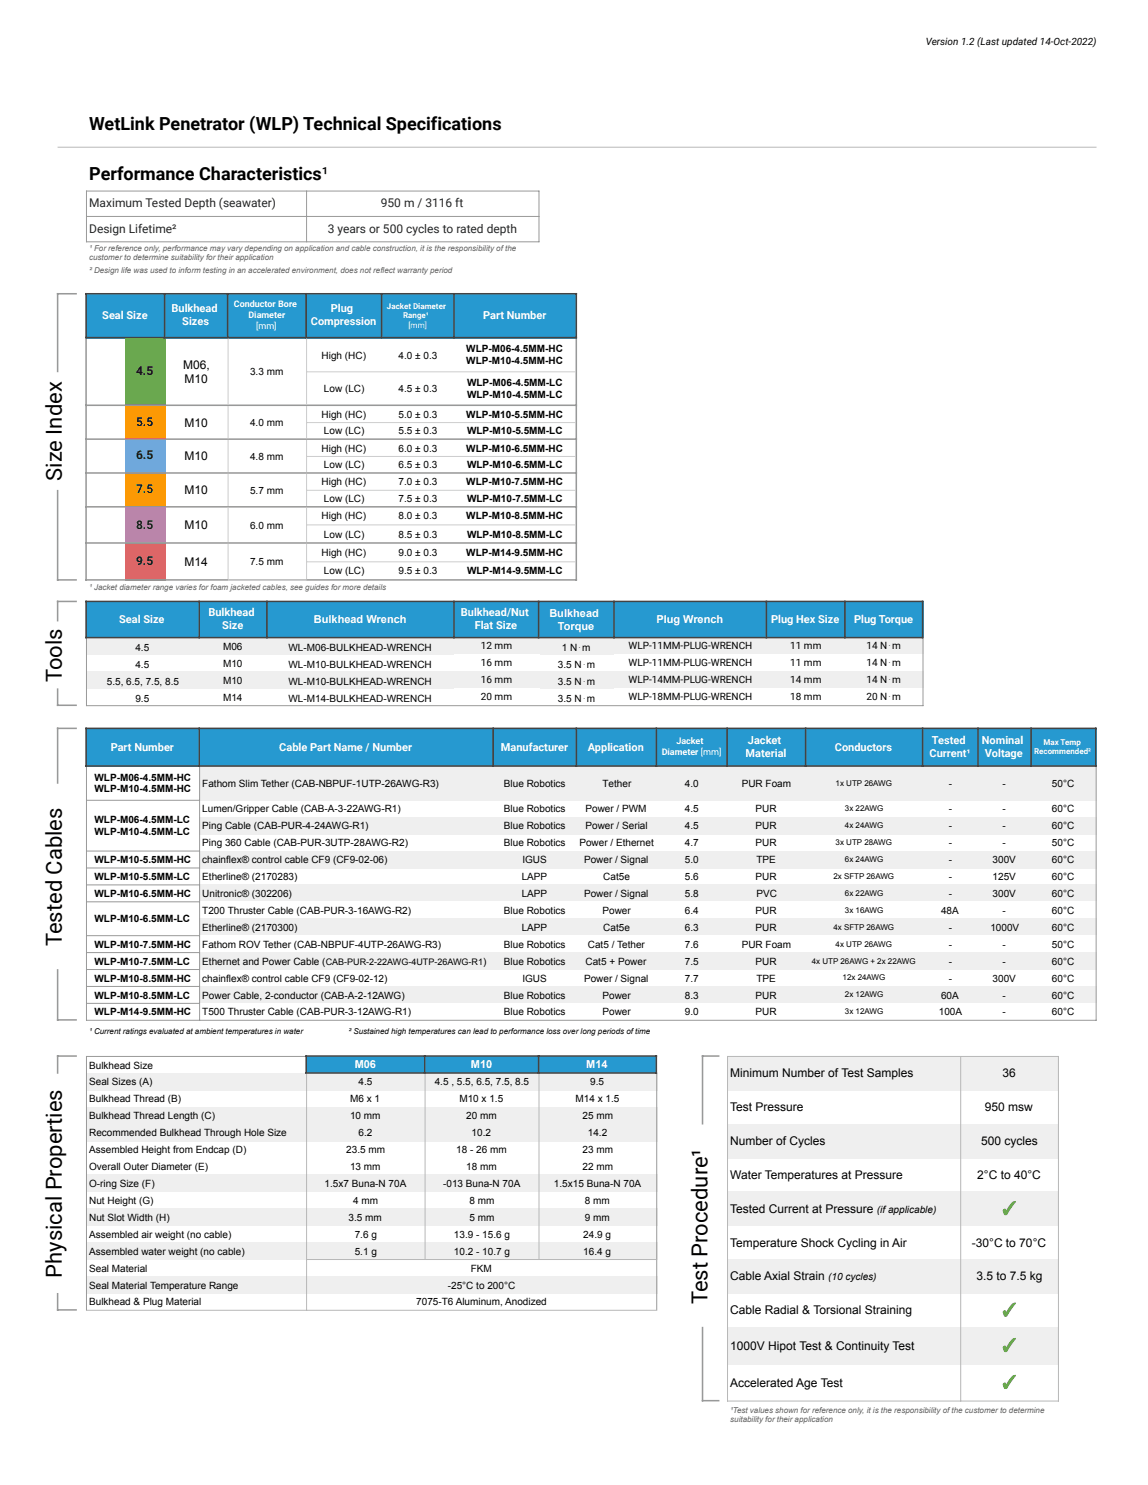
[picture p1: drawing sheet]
<svg xmlns="http://www.w3.org/2000/svg" width="216mm" height="279mm" viewBox="0 0 216 279" stroke-linecap="round" stroke-linejoin="round" font-family="sans-serif">
<defs><g id="words">
<g font-size="4.1">
<text x="11.6" y="90.4" transform="rotate(-90 11.6 90.4)">Size Index</text>
<text x="11.6" y="128.4" transform="rotate(-90 11.6 128.4)">Tools</text>
<text x="11.6" y="178" transform="rotate(-90 11.6 178)">Tested Cables</text>
<text x="11.6" y="240.4" transform="rotate(-90 11.6 240.4)">Physical Properties</text>
<text x="133.1" y="245.4" transform="rotate(-90 133.1 245.4)">Test Procedure¹</text>
</g>
<g font-size="3.4">
<text x="16.8" y="24.5">WetLink Penetrator (WLP) Technical Specifications</text>
<text x="16.8" y="33.9">Performance Characteristics¹</text>
</g>
<g font-size="3.4" fill="#34a853">
<text x="188.1" y="228.5">✓</text>
<text x="188.1" y="247.6">✓</text>
<text x="188.1" y="254.3">✓</text>
<text x="188.1" y="261.2">✓</text>
</g>
<g font-size="2.3" fill="#1d252c">
<text x="16.8" y="39">Maximum Tested Depth (seawater)</text>
<text x="71.6" y="39">950 m / 3116 ft</text>
<text x="16.8" y="43.8">Design Lifetime²</text>
<text x="61.6" y="43.8">3 years or 500 cycles to rated depth</text>
</g>
<g font-size="2.3" fill="#161616">
<text x="25.6" y="70.5">4.5</text>
<text x="25.6" y="80.1">5.5</text>
<text x="25.6" y="86.5">6.5</text>
<text x="25.6" y="92.8">7.5</text>
<text x="25.6" y="99.5">8.5</text>
<text x="25.6" y="106.3">9.5</text>
</g>
<g font-size="2.3">
<text x="34.4" y="69.4">M06,</text>
<text x="34.7" y="72">M10</text>
<text x="34.7" y="80.3">M10</text>
<text x="34.7" y="86.6">M10</text>
<text x="34.7" y="93">M10</text>
<text x="34.7" y="99.5">M10</text>
<text x="34.7" y="106.4">M14</text>
<text x="137.3" y="202.7">Minimum Number of Test Samples</text>
<text x="188.6" y="202.7">36</text>
<text x="137.3" y="209.1">Test Pressure</text>
<text x="185.2" y="209.1">950 msw</text>
<text x="137.3" y="215.4">Number of Cycles</text>
<text x="184.5" y="215.4">500 cycles</text>
<text x="137.3" y="221.8">Water Temperatures at Pressure</text>
<text x="183.8" y="221.8">2°C to 40°C</text>
<text x="137.3" y="228.2">Tested Current at Pressure</text>
<text x="137.3" y="234.5">Temperature Shock Cycling in Air</text>
<text x="182.8" y="234.5">-30°C to 70°C</text>
<text x="137.3" y="240.9">Cable Axial Strain</text>
<text x="183.6" y="240.9">3.5 to 7.5 kg</text>
<text x="137.3" y="247.3">Cable Radial &amp; Torsional Straining</text>
<text x="137.3" y="253.9">1000V Hipot Test &amp; Continuity Test</text>
<text x="137.3" y="260.9">Accelerated Age Test</text>
</g>
<g font-size="2.1" fill="#fff">
<text x="32.3" y="58.8">Bulkhead</text>
<text x="62.2" y="58.8">Plug</text>
<text x="19.2" y="60.1">Seal Size</text>
<text x="34.3" y="61.2">Sizes</text>
<text x="58.5" y="61.2">Compression</text>
<text x="90.9" y="60.1">Part Number</text>
<text x="22.4" y="117.3">Seal Size</text>
<text x="39.2" y="115.9">Bulkhead</text>
<text x="41.8" y="118.4">Size</text>
<text x="59" y="117.3">Bulkhead Wrench</text>
<text x="86.7" y="115.9">Bulkhead/Nut</text>
<text x="89.3" y="118.4">Flat Size</text>
<text x="103.3" y="116.1">Bulkhead</text>
<text x="104.9" y="118.5">Torque</text>
<text x="123.4" y="117.3">Plug Wrench</text>
<text x="145" y="117.3">Plug Hex Size</text>
<text x="160.6" y="117.3">Plug Torque</text>
<text x="20.8" y="141.3">Part Number</text>
<text x="52.5" y="141.3">Cable Part Name / Number</text>
<text x="94.2" y="141.3">Manufacturer</text>
<text x="110.6" y="141.3">Application</text>
<text x="140.2" y="142.4">Material</text>
<text x="140.7" y="140">Jacket</text>
<text x="157" y="141.3">Conductors</text>
<text x="174.8" y="142.4">Current¹</text>
<text x="175.2" y="140">Tested</text>
<text x="184.7" y="140">Nominal</text>
<text x="185.2" y="142.4">Voltage</text>
<text x="66.7" y="200.9">M06</text>
<text x="88.6" y="200.9">M10</text>
<text x="110.3" y="200.9">M14</text>
</g>
<g font-size="1.9">
<text x="174.1" y="8.4">Version 1.2 (Last updated 14-Oct-2022)</text>
<text x="47" y="70.6">3.3 mm</text>
<text x="60.5" y="67.5">High (HC)</text>
<text x="75" y="67.5">4.0 ± 0.3</text>
<text x="87.7" y="66.3">WLP-M06-4.5MM-HC</text>
<text x="87.7" y="68.5">WLP-M10-4.5MM-HC</text>
<text x="60.9" y="73.7">Low (LC)</text>
<text x="75" y="73.7">4.5 ± 0.3</text>
<text x="87.8" y="72.7">WLP-M06-4.5MM-LC</text>
<text x="87.8" y="74.8">WLP-M10-4.5MM-LC</text>
<text x="47" y="80.2">4.0 mm</text>
<text x="60.5" y="78.6">High (HC)</text>
<text x="60.9" y="81.6">Low (LC)</text>
<text x="75" y="78.6">5.0 ± 0.3</text>
<text x="75" y="81.6">5.5 ± 0.3</text>
<text x="87.7" y="78.6">WLP-M10-5.5MM-HC</text>
<text x="87.8" y="81.6">WLP-M10-5.5MM-LC</text>
<text x="47" y="86.6">4.8 mm</text>
<text x="60.5" y="85">High (HC)</text>
<text x="60.9" y="88">Low (LC)</text>
<text x="75" y="85">6.0 ± 0.3</text>
<text x="75" y="88">6.5 ± 0.3</text>
<text x="87.7" y="85">WLP-M10-6.5MM-HC</text>
<text x="87.8" y="88">WLP-M10-6.5MM-LC</text>
<text x="47" y="92.9">5.7 mm</text>
<text x="60.5" y="91.3">High (HC)</text>
<text x="60.9" y="94.4">Low (LC)</text>
<text x="75" y="91.3">7.0 ± 0.3</text>
<text x="75" y="94.4">7.5 ± 0.3</text>
<text x="87.7" y="91.3">WLP-M10-7.5MM-HC</text>
<text x="87.8" y="94.4">WLP-M10-7.5MM-LC</text>
<text x="47" y="99.4">6.0 mm</text>
<text x="60.5" y="97.7">High (HC)</text>
<text x="60.9" y="101.2">Low (LC)</text>
<text x="75" y="97.7">8.0 ± 0.3</text>
<text x="75" y="101.2">8.5 ± 0.3</text>
<text x="87.7" y="97.7">WLP-M10-8.5MM-HC</text>
<text x="87.8" y="101.2">WLP-M10-8.5MM-LC</text>
<text x="47" y="106.2">7.5 mm</text>
<text x="60.5" y="104.6">High (HC)</text>
<text x="60.9" y="108">Low (LC)</text>
<text x="75" y="104.6">9.0 ± 0.3</text>
<text x="75" y="108">9.5 ± 0.3</text>
<text x="87.7" y="104.6">WLP-M14-9.5MM-HC</text>
<text x="87.8" y="108">WLP-M14-9.5MM-LC</text>
<text x="25.5" y="122.5">4.5</text>
<text x="25.5" y="125.6">4.5</text>
<text x="42" y="122.3">M06</text>
<text x="42" y="125.5">M10</text>
<text x="54.3" y="122.5">WL-M06-BULKHEAD-WRENCH</text>
<text x="54.3" y="125.6">WL-M10-BULKHEAD-WRENCH</text>
<text x="90.4" y="122.1">12 mm</text>
<text x="90.4" y="125.3">16 mm</text>
<text x="104.9" y="125.6">3.5 N⋅m</text>
<text x="105.6" y="122.5">1 N⋅m</text>
<text x="118.2" y="122.1">WLP-11MM-PLUG-WRENCH</text>
<text x="118.2" y="125.3">WLP-11MM-PLUG-WRENCH</text>
<text x="148.6" y="122.1">11 mm</text>
<text x="148.6" y="125.3">11 mm</text>
<text x="162.9" y="122.1">14 N⋅m</text>
<text x="162.9" y="125.3">14 N⋅m</text>
<text x="20.1" y="128.8">5.5, 6.5, 7.5, 8.5</text>
<text x="42" y="128.7">M10</text>
<text x="42" y="131.9">M14</text>
<text x="54.3" y="128.8">WL-M10-BULKHEAD-WRENCH</text>
<text x="90.4" y="128.5">16 mm</text>
<text x="90.4" y="131.7">20 mm</text>
<text x="104.9" y="128.8">3.5 N⋅m</text>
<text x="118.2" y="128.5">WLP-14MM-PLUG-WRENCH</text>
<text x="118.2" y="131.7">WLP-18MM-PLUG-WRENCH</text>
<text x="148.6" y="128.5">14 mm</text>
<text x="148.6" y="131.7">18 mm</text>
<text x="162.9" y="128.5">14 N⋅m</text>
<text x="162.9" y="131.7">20 N⋅m</text>
<text x="25.5" y="132">9.5</text>
<text x="54.3" y="132">WL-M14-BULKHEAD-WRENCH</text>
<text x="104.9" y="132">3.5 N⋅m</text>
<text x="17.8" y="146.9">WLP-M06-4.5MM-HC</text>
<text x="17.8" y="149.1">WLP-M10-4.5MM-HC</text>
<text x="38" y="148.1">Fathom Slim Tether (CAB-NBPUF-1UTP-26AWG-R3)</text>
<text x="94.8" y="148.1">Blue Robotics</text>
<text x="113.3" y="148.1">Tether</text>
<text x="128.8" y="148.1">4.0</text>
<text x="139.5" y="148.1">PUR Foam</text>
<text x="178.4" y="148.1">-</text>
<text x="188.6" y="148.1">-</text>
<text x="197.8" y="148.1">50°C</text>
<text x="17.8" y="154.9">WLP-M06-4.5MM-LC</text>
<text x="38" y="152.8">Lumen/Gripper Cable (CAB-A-3-22AWG-R1)</text>
<text x="94.8" y="152.8">Blue Robotics</text>
<text x="110.1" y="152.8">Power / PWM</text>
<text x="128.8" y="152.8">4.5</text>
<text x="142.1" y="152.8">PUR</text>
<text x="178.4" y="152.8">-</text>
<text x="188.6" y="152.8">-</text>
<text x="197.8" y="152.8">60°C</text>
<text x="17.8" y="157">WLP-M10-4.5MM-LC</text>
<text x="38" y="156">Ping Cable (CAB-PUR-4-24AWG-R1)</text>
<text x="38" y="159.2">Ping 360 Cable (CAB-PUR-3UTP-28AWG-R2)</text>
<text x="94.8" y="156">Blue Robotics</text>
<text x="94.8" y="159.2">Blue Robotics</text>
<text x="109" y="159.2">Power / Ethernet</text>
<text x="110.1" y="156">Power / Serial</text>
<text x="128.8" y="156">4.5</text>
<text x="128.8" y="159.2">4.7</text>
<text x="142.1" y="156">PUR</text>
<text x="142.1" y="159.2">PUR</text>
<text x="178.4" y="156">-</text>
<text x="178.4" y="159.2">-</text>
<text x="188.6" y="156">-</text>
<text x="188.6" y="159.2">-</text>
<text x="197.8" y="156">60°C</text>
<text x="197.8" y="159.2">50°C</text>
<text x="17.8" y="162.4">WLP-M10-5.5MM-HC</text>
<text x="17.8" y="165.6">WLP-M10-5.5MM-LC</text>
<text x="38" y="162.4">chainflex® control cable CF9 (CF9-02-06)</text>
<text x="38" y="165.6">Etherline® (2170283)</text>
<text x="98.1" y="165.6">LAPP</text>
<text x="98.3" y="162.4">IGUS</text>
<text x="109.8" y="162.4">Power / Signal</text>
<text x="113.4" y="165.6">Cat5e</text>
<text x="128.8" y="162.4">5.0</text>
<text x="128.8" y="165.6">5.6</text>
<text x="142.1" y="165.6">PUR</text>
<text x="142.3" y="162.4">TPE</text>
<text x="178.4" y="162.4">-</text>
<text x="178.4" y="165.6">-</text>
<text x="186.7" y="162.4">300V</text>
<text x="186.7" y="165.6">125V</text>
<text x="197.8" y="162.4">60°C</text>
<text x="197.8" y="165.6">60°C</text>
<text x="17.8" y="168.8">WLP-M10-6.5MM-HC</text>
<text x="17.8" y="173.5">WLP-M10-6.5MM-LC</text>
<text x="38" y="168.8">Unitronic® (302206)</text>
<text x="38" y="171.9">T200 Thruster Cable (CAB-PUR-3-16AWG-R2)</text>
<text x="94.8" y="171.9">Blue Robotics</text>
<text x="98.1" y="168.8">LAPP</text>
<text x="109.8" y="168.8">Power / Signal</text>
<text x="113.3" y="171.9">Power</text>
<text x="128.8" y="168.8">5.8</text>
<text x="128.8" y="171.9">6.4</text>
<text x="142.1" y="171.9">PUR</text>
<text x="142.3" y="168.8">PVC</text>
<text x="177" y="171.9">48A</text>
<text x="178.4" y="168.8">-</text>
<text x="186.7" y="168.8">300V</text>
<text x="188.6" y="171.9">-</text>
<text x="197.8" y="168.8">60°C</text>
<text x="197.8" y="171.9">60°C</text>
<text x="17.8" y="178.3">WLP-M10-7.5MM-HC</text>
<text x="38" y="175.1">Etherline® (2170300)</text>
<text x="38" y="178.3">Fathom ROV Tether (CAB-NBPUF-4UTP-26AWG-R3)</text>
<text x="94.8" y="178.3">Blue Robotics</text>
<text x="98.1" y="175.1">LAPP</text>
<text x="110.6" y="178.3">Cat5 / Tether</text>
<text x="113.4" y="175.1">Cat5e</text>
<text x="128.8" y="175.1">6.3</text>
<text x="128.8" y="178.3">7.6</text>
<text x="139.5" y="178.3">PUR Foam</text>
<text x="142.1" y="175.1">PUR</text>
<text x="178.4" y="175.1">-</text>
<text x="178.4" y="178.3">-</text>
<text x="186.2" y="175.1">1000V</text>
<text x="188.6" y="178.3">-</text>
<text x="197.8" y="175.1">60°C</text>
<text x="197.8" y="178.3">50°C</text>
<text x="17.8" y="181.5">WLP-M10-7.5MM-LC</text>
<text x="17.8" y="184.7">WLP-M10-8.5MM-HC</text>
<text x="38" y="181.5">Ethernet and Power Cable (CAB-PUR-2-22AWG-4UTP-26AWG-R1)</text>
<text x="38" y="184.7">chainflex® control cable CF9 (CF9-02-12)</text>
<text x="94.8" y="181.5">Blue Robotics</text>
<text x="98.3" y="184.7">IGUS</text>
<text x="109.8" y="184.7">Power / Signal</text>
<text x="110.1" y="181.5">Cat5 + Power</text>
<text x="128.8" y="181.5">7.5</text>
<text x="128.8" y="184.7">7.7</text>
<text x="142.1" y="181.5">PUR</text>
<text x="142.3" y="184.7">TPE</text>
<text x="178.4" y="181.5">-</text>
<text x="178.4" y="184.7">-</text>
<text x="186.7" y="184.7">300V</text>
<text x="188.6" y="181.5">-</text>
<text x="197.8" y="181.5">60°C</text>
<text x="197.8" y="184.7">60°C</text>
<text x="17.8" y="187.9">WLP-M10-8.5MM-LC</text>
<text x="17.8" y="191.1">WLP-M14-9.5MM-HC</text>
<text x="38" y="187.9">Power Cable, 2-conductor (CAB-A-2-12AWG)</text>
<text x="38" y="191.1">T500 Thruster Cable (CAB-PUR-3-12AWG-R1)</text>
<text x="94.8" y="187.9">Blue Robotics</text>
<text x="94.8" y="191.1">Blue Robotics</text>
<text x="113.3" y="187.9">Power</text>
<text x="113.3" y="191.1">Power</text>
<text x="128.8" y="187.9">8.3</text>
<text x="128.8" y="191.1">9.0</text>
<text x="142.1" y="187.9">PUR</text>
<text x="142.1" y="191.1">PUR</text>
<text x="176.6" y="191.1">100A</text>
<text x="177" y="187.9">60A</text>
<text x="188.6" y="187.9">-</text>
<text x="188.6" y="191.1">-</text>
<text x="197.8" y="187.9">60°C</text>
<text x="197.8" y="191.1">60°C</text>
<text x="16.8" y="201">Bulkhead Size</text>
<text x="16.8" y="204.2">Seal Sizes (A)</text>
<text x="16.8" y="207.4">Bulkhead Thread (B)</text>
<text x="65.8" y="207.4">M6 x 1</text>
<text x="67.4" y="204.2">4.5</text>
<text x="81.8" y="204.2">4.5 , 5.5, 6.5, 7.5, 8.5</text>
<text x="86.4" y="207.4">M10 x 1.5</text>
<text x="108.2" y="207.4">M14 x 1.5</text>
<text x="111" y="204.2">9.5</text>
<text x="16.8" y="210.6">Bulkhead Thread Length (C)</text>
<text x="16.8" y="213.8">Recommended Bulkhead Through Hole Size</text>
<text x="65.8" y="210.6">10 mm</text>
<text x="67.4" y="213.8">6.2</text>
<text x="87.7" y="210.6">20 mm</text>
<text x="88.7" y="213.8">10.2</text>
<text x="109.5" y="210.6">25 mm</text>
<text x="110.6" y="213.8">14.2</text>
<text x="16.8" y="217">Assembled Height from Endcap (D)</text>
<text x="16.8" y="220.1">Overall Outer Diameter (E)</text>
<text x="65.1" y="217">23.5 mm</text>
<text x="65.8" y="220.1">13 mm</text>
<text x="85.8" y="217">18 - 26 mm</text>
<text x="87.7" y="220.1">18 mm</text>
<text x="109.5" y="217">23 mm</text>
<text x="109.5" y="220.1">22 mm</text>
<text x="16.8" y="223.3">O-ring Size (F)</text>
<text x="16.8" y="226.5">Nut Height (G)</text>
<text x="61.1" y="223.3">1.5x7 Buna-N 70A</text>
<text x="66.4" y="226.5">4 mm</text>
<text x="83.3" y="223.3">-013 Buna-N 70A</text>
<text x="88.3" y="226.5">8 mm</text>
<text x="104.2" y="223.3">1.5x15 Buna-N 70A</text>
<text x="110" y="226.5">8 mm</text>
<text x="16.8" y="229.7">Nut Slot Width (H)</text>
<text x="16.8" y="232.9">Assembled air weight (no cable)</text>
<text x="65.5" y="229.7">3.5 mm</text>
<text x="66.7" y="232.9">7.6 g</text>
<text x="85.4" y="232.9">13.9 - 15.6 g</text>
<text x="88.3" y="229.7">5 mm</text>
<text x="109.7" y="232.9">24.9 g</text>
<text x="110" y="229.7">9 mm</text>
<text x="164.9" y="228.2">(if applicable)</text>
<text x="16.8" y="236.1">Assembled water weight (no cable)</text>
<text x="16.8" y="239.2">Seal Material</text>
<text x="66.7" y="236.1">5.1 g</text>
<text x="85.4" y="236.1">10.2 - 10.7 g</text>
<text x="88.6" y="239.2">FKM</text>
<text x="109.7" y="236.1">16.4 g</text>
<text x="16.8" y="242.4">Seal Material Temperature Range</text>
<text x="16.8" y="245.6">Bulkhead &amp; Plug Material</text>
<text x="78.3" y="245.6">7075-T6 Aluminum, Anodized</text>
<text x="84.2" y="242.4">-25°C to 200°C</text>
<text x="155.8" y="240.9">(10 cycles)</text>
</g>
<g font-size="1.7" fill="#fff">
<text x="44" y="57.9">Conductor Bore</text>
<text x="46.7" y="59.8">Diameter</text>
<text x="48.2" y="61.8">[mm]</text>
<text x="124.4" y="142">Diameter [mm]</text>
<text x="127.2" y="140.1">Jacket</text>
</g>
<g font-size="1.5" fill="#5f5f5f">
<text x="16.8" y="47.3">¹ For reference only, performance may vary depending on application and cable construction, it is the responsibility of the</text>
<text x="16.8" y="49">customer to determine suitability for their application</text>
<text x="16.8" y="51.3">² Design life was used to inform testing in an accelerated environment, does not reflect warranty period</text>
<text x="16.8" y="111">¹ Jacket diameter range varies for foam jacketed cables, see guides for more details</text>
<text x="137.3" y="265.8">¹Test values shown for reference only, it is the responsibility of the customer to determine</text>
<text x="137.3" y="267.5">suitability for their application</text>
</g>
<g font-size="1.5" fill="#fff">
<text x="72.8" y="58.1">Jacket Diameter</text>
<text x="75.8" y="59.9">Range¹</text>
<text x="76.8" y="61.6">[mm]</text>
<text x="194.5" y="141.9">Recommended²</text>
<text x="196.2" y="140.2">Max Temp</text>
</g>
<g font-size="1.5">
<text x="157.2" y="147.9">1x UTP 26AWG</text>
<text x="158.9" y="152.6">3x 22AWG</text>
<text x="158.9" y="155.8">4x 24AWG</text>
<text x="157.2" y="159">3x UTP 28AWG</text>
<text x="156.7" y="165.4">2x SFTP 26AWG</text>
<text x="158.9" y="162.2">6x 24AWG</text>
<text x="158.9" y="168.6">6x 22AWG</text>
<text x="158.9" y="171.7">3x 16AWG</text>
<text x="156.7" y="174.9">4x SFTP 26AWG</text>
<text x="157.2" y="178.1">4x UTP 26AWG</text>
<text x="152.7" y="181.3">4x UTP 26AWG + 2x 22AWG</text>
<text x="158.5" y="184.5">12x 24AWG</text>
<text x="158.9" y="187.7">2x 12AWG</text>
<text x="158.9" y="190.8">3x 12AWG</text>
<text x="16.8" y="194.5">¹ Current ratings evaluated at ambient temperatures in water</text>
<text x="65.5" y="194.5">² Sustained high temperatures can lead to performance loss over long periods of time</text>
</g>
</g></defs>
<path d="M16.2 55.3h92.3v8.4h-92.3z" fill="#2699d0"/>
<path d="M23.6 63.5h7.5v12.9h-7.5z" fill="#6aa84f"/>
<path d="M23.6 76.3h7.5v6.5h-7.5z" fill="#f90"/>
<path d="M23.6 82.6h7.5v6.5h-7.5z" fill="#6fa8dc"/>
<path d="M23.6 89h7.5v6.5h-7.5z" fill="#f1e309"/>
<path d="M23.6 95.4h7.5v6.9h-7.5z" fill="#d681c0"/>
<path d="M23.6 102.2h7.5v7.1h-7.5z" fill="#e06666"/>
<g fill="#fff">
<path d="M6.2 109.1h10.1v4.2h-10.1z"/>
<path d="M14.3 113.2h2v75.7h-2z"/>
</g>
<path d="M16.2 113.2h157.5v6.9h-157.5z" fill="#2699d0"/>
<path d="M16.2 120h157.5v3.3h-157.5z" fill="#efefef"/>
<g fill="#fff">
<path d="M85.4 123.1h16v3.4h-16z"/>
<path d="M115.5 123.1h58.2v3.4h-58.2z"/>
</g>
<path d="M16.2 126.3h157.5v3.4h-157.5z" fill="#efefef"/>
<g fill="#fff">
<path d="M85.4 129.5h16v3.3h-16z"/>
<path d="M115.5 129.5h58.2v3.3h-58.2z"/>
</g>
<path d="M16.2 137h190v7.3h-190z" fill="#2699d0"/>
<g fill="#efefef">
<path d="M37.5 144.1h168.7v6.5h-168.7z"/>
<path d="M37.5 153.7h168.7v3.3h-168.7z"/>
<path d="M37.5 160.1h168.7v3.3h-168.7z"/>
<path d="M37.5 166.4h168.7v3.3h-168.7z"/>
</g>
<path d="M37.5 169.6h168.7v3.3h-168.7z" fill="#fff"/>
<path d="M37.5 172.8h168.7v3.3h-168.7z" fill="#efefef"/>
<path d="M37.5 176h168.7v3.3h-168.7z" fill="#fff"/>
<g fill="#efefef">
<path d="M37.5 179.2h168.7v3.3h-168.7z"/>
<path d="M37.5 185.5h168.7v3.4h-168.7z"/>
</g>
<g fill="#fff">
<path d="M6.2 188.7h10.1v6.5h-10.1z"/>
<path d="M37.5 188.7h168.7v3.3h-168.7z"/>
<path d="M50.2 195.1h21.7v3.7h-21.7z"/>
</g>
<path d="M57.6 198.7h66v3.3h-66z" fill="#2699d0"/>
<g fill="#efefef">
<path d="M136.8 198.7h62.3v3.3h-62.3z"/>
<path d="M16.2 201.9h107.4v3.3h-107.4z"/>
<path d="M136.8 201.9h62.3v3.3h-62.3z"/>
<path d="M16.2 208.2h107.4v6.6h-107.4z"/>
<path d="M136.8 211.4h62.3v3.4h-62.3z"/>
<path d="M136.8 214.6h62.3v3.3h-62.3z"/>
<path d="M16.2 221h107.4v3.3h-107.4z"/>
<path d="M136.8 224.2h62.3v3.3h-62.3z"/>
<path d="M16.2 227.4h107.4v3.3h-107.4z"/>
<path d="M136.8 227.4h62.3v3.3h-62.3z"/>
<path d="M16.2 233.7h107.4v3.3h-107.4z"/>
<path d="M136.8 236.9h62.3v3.3h-62.3z"/>
<path d="M16.2 240.1h107.4v3.3h-107.4z"/>
<path d="M136.8 240.1h62.3v3.3h-62.3z"/>
</g>
<g fill="#fff">
<path d="M6.2 246.5h4.8v3.3h-4.8z"/>
<path d="M123.4 246.5h2.9v3.3h-2.9z"/>
</g>
<path d="M136.8 249.6h62.3v7.1h-62.3z" fill="#efefef"/>
<g fill="none" stroke="#999" stroke-width=".29">
<path d="M10.7 55.3h3.8M10.8 55.1v14.9M16 76.3h92.5M16.2 63.7v45.6M108.4 63.7v45.6M10.8 92.2v17.1M16 82.6h92.5M16 89h92.5M16 95.4h92.5M10.7 109.1h3.8M10.7 113.2h3.8M10.8 113v3.9"/>
<path d="M16 109.1h27M16 102.2h92.5M57.6 109.1h50.9M10.7 132.7h3.8M10.7 137h3.8M10.8 129.5v3.3M10.8 136.9v10.6M10.7 191.9h3.8M10.7 198.7h3.8M10.8 182.3v9.7M10.8 198.6v3.4M132 198.7h3.3"/>
<path d="M132.1 198.6v13M10.7 246.5h3.8M10.8 243.3v3.3M132.1 249.6v14.1M132 263.5h3.3"/>
</g>
<g fill="none" stroke="#999" stroke-width=".19">
<path d="M16.2 35.9h85.2M16.3 35.9v9.7M57.7 35.9v9.7M101.4 35.9v9.7M16.2 40.7h85.2M16.2 45.5h85.2M16.2 132.8h157.5M16.3 120.1v12.7M173.6 120.1v12.7M16.2 150.6h21.4M16.3 144.3v47.7M37.5 144.3v47.7"/>
<path d="M206.1 144.3v47.7M16.2 160.1h21.4M16.2 163.3h21.4M16.2 166.5h21.4M16.2 169.7h21.4M16.2 176h21.4M16.2 179.2h21.4M16.2 182.4h21.4M16.2 185.6h21.4M16.2 188.8h21.4M16.2 198.8h41.2M16.2 192h190"/>
<path d="M16.3 198.7v47.9M123.5 202v44.6"/>
</g>
<g fill="none" stroke="#434343" stroke-width=".29">
<path d="M16 55.3h92.5M16.2 55.1v8.6M31 55.1v8.6M42.8 55.1v8.6M57.6 55.1v8.6M71.8 55.1v8.6M85.4 55.1v8.6M108.4 55.1v8.6M16 63.5h92.5M16 113.2h157.7M16 120h157.7M16.2 113v7.1"/>
<path d="M37.5 113v7.1M50.2 113v7.1M85.4 113v7.1M101.3 113v7.1M115.5 113v7.1M144.1 113v7.1M158.9 113v7.1M173.5 113v7.1M16 137h190.2M16.2 136.9v7.4M37.5 136.9v7.4M92.8 136.9v7.4"/>
<path d="M108.4 136.9v7.4M123.4 136.9v7.4M136.8 136.9v7.4M151.5 136.9v7.4M173.5 136.9v7.4M183.9 136.9v7.4M193.9 136.9v7.4M206.1 136.9v7.4M16 144.1h190.2M57.4 198.7h66.2M57.6 198.6v3.4M79.9 198.6v3.4"/>
<path d="M101.3 198.6v3.4M123.4 198.6v3.4M57.4 201.9h66.2"/>
</g>
<g fill="none" stroke="#ccc" stroke-width=".19">
<path d="M42.9 63.7v12.4M42.9 76.4v6.1M57.6 70h50.6M57.6 79.5h50.6M57.7 63.7v12.4M57.7 76.4v6.1M42.9 82.8v6M42.9 89.1v6.1M42.9 95.5v6.5M57.6 85.9h50.6M57.6 92.2h50.6M57.6 98.8h50.6"/>
<path d="M57.7 82.8v6M57.7 89.1v6.1M57.7 95.5v6.5M42.9 102.3v6.7M57.6 105.7h50.6M57.7 102.3v6.7"/>
</g>
<path d="M43 109.1h14.6" fill="none" stroke="#b7b7b7" stroke-width=".29"/>
<path d="M10.8 27.7h195.4M136.8 198.8h62.3M136.8 198.7v65M180.7 198.7v65M199.1 198.7v65M57.7 202v44.6M79.9 202v35M101.4 202v35M57.6 237h65.8M16.3 246.5h107.1M136.8 263.6h62.3" fill="none" stroke="#b7b7b7" stroke-width=".19"/>
<use href="#words"/>
</svg>
